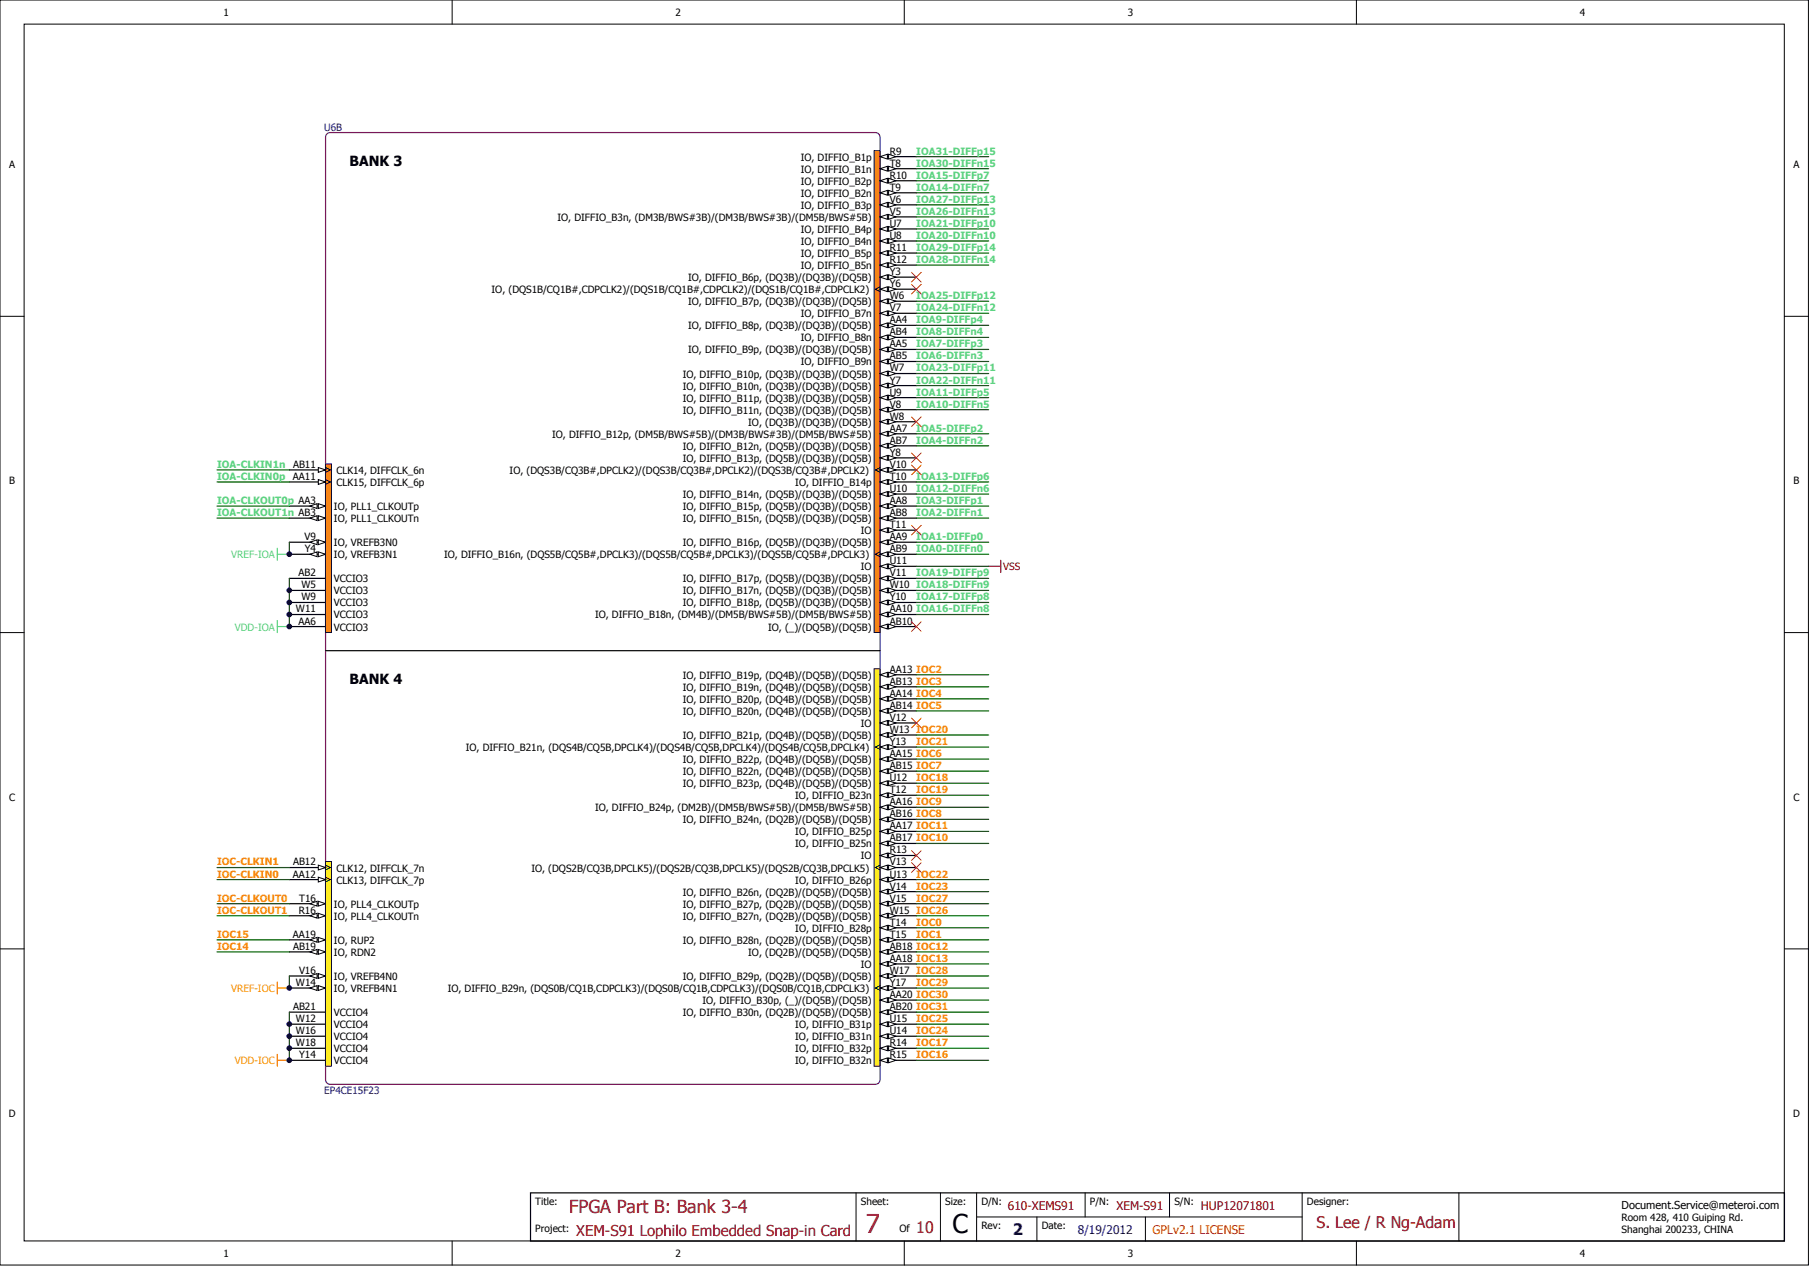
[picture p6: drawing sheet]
<svg xmlns="http://www.w3.org/2000/svg" width="635mm" height="445mm" viewBox="0 0 635 445" stroke-linecap="round" stroke-linejoin="round" font-family="sans-serif">
<defs><g id="words">
<text font-size="9.1" fill="#800000" x="303.4" y="432.3">7</text>
<text font-size="9.1" x="333.8" y="432.3">C</text>
<text font-size="6.3" fill="#800000" x="199.4" y="425.3">FPGA Part B: Bank 3-4</text>
<g font-size="5.6" fill="#800000">
<text x="461.4" y="430.5">S. Lee / R Ng-Adam</text>
<text x="321.1" y="432.2">10</text>
</g>
<text font-size="5.6" fill="#000080" x="354.9" y="433">2</text>
<text font-size="5.2" fill="#800000" x="202" y="433.1">XEM-S91 Lophilo Embedded Snap-in Card</text>
<g font-size="4.9">
<text x="122.5" y="58.1">BANK 3</text>
<text x="122.5" y="239.8">BANK 4</text>
</g>
<g font-size="4.2" fill="#800000">
<text x="353.2" y="424">610-XEMS91</text>
<text x="391.3" y="424">XEM-S91</text>
<text x="420.8" y="424">HUP12071801</text>
</g>
<text font-size="4.2" fill="#000080" x="377.7" y="432.5">8/19/2012</text>
<text font-size="4.2" fill="#f00" x="403.9" y="432.5">GPLv2.1 LICENSE</text>
<text font-size="3.8" x="568.3" y="423.7">Document.Service@meteroi.com</text>
<g font-size="3.5">
<text x="78.3" y="5.6">1</text>
<text x="236.7" y="5.6">2</text>
<text x="395.2" y="5.6">3</text>
<text x="553.6" y="5.6">4</text>
<text x="3.2" y="58.9">A</text>
<text x="280.6" y="56.3">IO, DIFFIO_B1p</text>
<text x="311.8" y="54.2">R9</text>
<text x="311.8" y="58.4">T8</text>
<text x="628.5" y="58.9">A</text>
<text x="280.6" y="60.5">IO, DIFFIO_B1n</text>
<text x="280.6" y="64.8">IO, DIFFIO_B2p</text>
<text x="311.8" y="62.6">R10</text>
<text x="280.6" y="69">IO, DIFFIO_B2n</text>
<text x="311.8" y="66.9">T9</text>
<text x="311.8" y="71.1">V6</text>
<text x="195.4" y="77.4">IO, DIFFIO_B3n, (DM3B/BWS#3B)/(DM3B/BWS#3B)/(DM5B/BWS#5B)</text>
<text x="280.6" y="73.2">IO, DIFFIO_B3p</text>
<text x="311.8" y="75.3">V5</text>
<text x="280.6" y="81.7">IO, DIFFIO_B4p</text>
<text x="311.8" y="79.5">U7</text>
<text x="311.8" y="83.8">U8</text>
<text x="280.6" y="85.9">IO, DIFFIO_B4n</text>
<text x="311.8" y="88">R11</text>
<text x="280.6" y="90.1">IO, DIFFIO_B5p</text>
<text x="280.6" y="94.3">IO, DIFFIO_B5n</text>
<text x="311.8" y="92.2">R12</text>
<text x="241.1" y="98.5">IO, DIFFIO_B6p, (DQ3B)/(DQ3B)/(DQ5B)</text>
<text x="311.8" y="96.4">Y3</text>
<text x="311.8" y="100.7">Y6</text>
<text x="172.3" y="102.8">IO, (DQS1B/CQ1B#,CDPCLK2)/(DQS1B/CQ1B#,CDPCLK2)/(DQS1B/CQ1B#,CDPCLK2)</text>
<text x="241.1" y="107">IO, DIFFIO_B7p, (DQ3B)/(DQ3B)/(DQ5B)</text>
<text x="311.8" y="104.9">W6</text>
<text x="280.6" y="111.2">IO, DIFFIO_B7n</text>
<text x="311.8" y="109.1">V7</text>
<text x="311.8" y="113.3">AA4</text>
<text x="241.1" y="115.4">IO, DIFFIO_B8p, (DQ3B)/(DQ3B)/(DQ5B)</text>
<text x="280.6" y="119.7">IO, DIFFIO_B8n</text>
<text x="311.8" y="117.6">AB4</text>
<text x="241.1" y="123.9">IO, DIFFIO_B9p, (DQ3B)/(DQ3B)/(DQ5B)</text>
<text x="311.8" y="121.8">AA5</text>
<text x="280.6" y="128.1">IO, DIFFIO_B9n</text>
<text x="311.8" y="126">AB5</text>
<text x="311.8" y="130.2">W7</text>
<text x="239.2" y="132.3">IO, DIFFIO_B10p, (DQ3B)/(DQ3B)/(DQ5B)</text>
<text x="239.2" y="136.6">IO, DIFFIO_B10n, (DQ3B)/(DQ3B)/(DQ5B)</text>
<text x="311.8" y="134.5">Y7</text>
<text x="239.2" y="140.8">IO, DIFFIO_B11p, (DQ3B)/(DQ3B)/(DQ5B)</text>
<text x="311.8" y="138.7">U9</text>
<text x="311.8" y="142.9">V8</text>
<text x="239.2" y="145">IO, DIFFIO_B11n, (DQ3B)/(DQ3B)/(DQ5B)</text>
<text x="262.2" y="149.2">IO, (DQ3B)/(DQ3B)/(DQ5B)</text>
<text x="311.8" y="147.1">W8</text>
<text x="193.5" y="153.5">IO, DIFFIO_B12p, (DM5B/BWS#5B)/(DM3B/BWS#3B)/(DM5B/BWS#5B)</text>
<text x="311.8" y="151.3">AA7</text>
<text x="311.8" y="155.6">AB7</text>
<text x="239.2" y="157.7">IO, DIFFIO_B12n, (DQ5B)/(DQ3B)/(DQ5B)</text>
<text x="239.2" y="161.9">IO, DIFFIO_B13p, (DQ5B)/(DQ3B)/(DQ5B)</text>
<text x="311.8" y="159.8">Y8</text>
<text x="102.7" y="164">AB11</text>
<text x="117.9" y="166.1">CLK14, DIFFCLK_6n</text>
<text x="178.6" y="166.1">IO, (DQS3B/CQ3B#,DPCLK2)/(DQS3B/CQ3B#,DPCLK2)/(DQS3B/CQ3B#,DPCLK2)</text>
<text x="311.8" y="164">V10</text>
<text x="3.2" y="169.8">B</text>
<text x="102.7" y="168.2">AA11</text>
<text x="117.9" y="170.4">CLK15, DIFFCLK_6p</text>
<text x="278.7" y="170.4">IO, DIFFIO_B14p</text>
<text x="311.8" y="168.2">T10</text>
<text x="311.8" y="172.5">U10</text>
<text x="628.5" y="169.8">B</text>
<text x="117" y="178.8">IO, PLL1_CLKOUTp</text>
<text x="239.2" y="174.6">IO, DIFFIO_B14n, (DQ5B)/(DQ3B)/(DQ5B)</text>
<text x="239.2" y="178.8">IO, DIFFIO_B15p, (DQ5B)/(DQ3B)/(DQ5B)</text>
<text x="311.8" y="176.7">AA8</text>
<text x="117" y="183">IO, PLL1_CLKOUTn</text>
<text x="239.2" y="183">IO, DIFFIO_B15n, (DQ5B)/(DQ3B)/(DQ5B)</text>
<text x="311.8" y="180.9">AB8</text>
<text x="311.8" y="185.1">T11</text>
<text x="106.7" y="189.4">V9</text>
<text x="117" y="191.5">IO, VREFB3N0</text>
<text x="239.2" y="191.5">IO, DIFFIO_B16p, (DQ5B)/(DQ3B)/(DQ5B)</text>
<text x="301.7" y="187.2">IO</text>
<text x="311.8" y="189.4">AA9</text>
<text x="106.8" y="193.6">Y4</text>
<text x="117" y="195.7">IO, VREFB3N1</text>
<text x="155.6" y="195.7">IO, DIFFIO_B16n, (DQS5B/CQ5B#,DPCLK3)/(DQS5B/CQ5B#,DPCLK3)/(DQS5B/CQ5B#,DPCLK3)</text>
<text x="311.8" y="193.6">AB9</text>
<text x="311.8" y="197.8">U11</text>
<text x="104.6" y="202">AB2</text>
<text x="301.7" y="199.9">IO</text>
<text x="311.8" y="202">V11</text>
<text x="105.6" y="206.3">W5</text>
<text x="117" y="204.1">VCCIO3</text>
<text x="117" y="208.4">VCCIO3</text>
<text x="239.2" y="204.1">IO, DIFFIO_B17p, (DQ5B)/(DQ3B)/(DQ5B)</text>
<text x="239.2" y="208.4">IO, DIFFIO_B17n, (DQ5B)/(DQ3B)/(DQ5B)</text>
<text x="311.8" y="206.3">W10 IOA18-DIFFn9</text>
<text x="103.7" y="214.7">W11</text>
<text x="105.6" y="210.5">W9</text>
<text x="117" y="212.6">VCCIO3</text>
<text x="239.2" y="212.6">IO, DIFFIO_B18p, (DQ5B)/(DQ3B)/(DQ5B)</text>
<text x="311.8" y="210.5">Y10</text>
<text x="311.8" y="214.7">AA10 IOA16-DIFFn8</text>
<text x="104.6" y="218.9">AA6</text>
<text x="117" y="216.8">VCCIO3</text>
<text x="117" y="221">VCCIO3</text>
<text x="208.5" y="216.8">IO, DIFFIO_B18n, (DM4B)/(DM5B/BWS#5B)/(DM5B/BWS#5B)</text>
<text x="269.1" y="221">IO, (_)/(DQ5B)/(DQ5B)</text>
<text x="311.8" y="218.9">AB10</text>
<text x="239.2" y="237.9">IO, DIFFIO_B19p, (DQ4B)/(DQ5B)/(DQ5B)</text>
<text x="311.8" y="235.8">AA13 IOC2</text>
<text x="239.2" y="242.2">IO, DIFFIO_B19n, (DQ4B)/(DQ5B)/(DQ5B)</text>
<text x="311.8" y="240">AB13 IOC3</text>
<text x="311.8" y="244.3">AA14 IOC4</text>
<text x="239.2" y="246.4">IO, DIFFIO_B20p, (DQ4B)/(DQ5B)/(DQ5B)</text>
<text x="239.2" y="250.6">IO, DIFFIO_B20n, (DQ4B)/(DQ5B)/(DQ5B)</text>
<text x="311.8" y="248.5">AB14 IOC5</text>
<text x="301.7" y="254.8">IO</text>
<text x="311.8" y="252.7">V12</text>
<text x="311.8" y="256.9">W13 IOC20</text>
<text x="163.2" y="263.3">IO, DIFFIO_B21n, (DQS4B/CQ5B,DPCLK4)/(DQS4B/CQ5B,DPCLK4)/(DQS4B/CQ5B,DPCLK4)</text>
<text x="239.2" y="259.1">IO, DIFFIO_B21p, (DQ4B)/(DQ5B)/(DQ5B)</text>
<text x="311.8" y="261.2">Y13</text>
<text x="239.2" y="267.5">IO, DIFFIO_B22p, (DQ4B)/(DQ5B)/(DQ5B)</text>
<text x="311.8" y="265.4">AA15 IOC6</text>
<text x="311.8" y="269.6">AB15 IOC7</text>
<text x="239.2" y="271.7">IO, DIFFIO_B22n, (DQ4B)/(DQ5B)/(DQ5B)</text>
<text x="239.2" y="275.9">IO, DIFFIO_B23p, (DQ4B)/(DQ5B)/(DQ5B)</text>
<text x="311.8" y="273.8">U12</text>
<text x="3.2" y="280.7">C</text>
<text x="278.7" y="280.2">IO, DIFFIO_B23n</text>
<text x="311.8" y="278.1">T12</text>
<text x="628.5" y="280.7">C</text>
<text x="208.5" y="284.4">IO, DIFFIO_B24p, (DM2B)/(DM5B/BWS#5B)/(DM5B/BWS#5B)</text>
<text x="311.8" y="282.3">AA16 IOC9</text>
<text x="311.8" y="286.5">AB16 IOC8</text>
<text x="239.2" y="288.6">IO, DIFFIO_B24n, (DQ2B)/(DQ5B)/(DQ5B)</text>
<text x="278.7" y="292.8">IO, DIFFIO_B25p</text>
<text x="311.8" y="290.7">AA17 IOC11</text>
<text x="278.7" y="297.1">IO, DIFFIO_B25n</text>
<text x="311.8" y="295">AB17 IOC10</text>
<text x="311.8" y="299.2">R13</text>
<text x="102.7" y="303.4">AB12</text>
<text x="117.9" y="305.5">CLK12, DIFFCLK_7n</text>
<text x="186.2" y="305.5">IO, (DQS2B/CQ3B,DPCLK5)/(DQS2B/CQ3B,DPCLK5)/(DQS2B/CQ3B,DPCLK5)</text>
<text x="301.7" y="301.3">IO</text>
<text x="311.8" y="303.4">V13</text>
<text x="102.7" y="307.6">AA12</text>
<text x="117.9" y="309.7">CLK13, DIFFCLK_7p</text>
<text x="278.7" y="309.7">IO, DIFFIO_B26p</text>
<text x="311.8" y="307.6">U13</text>
<text x="311.8" y="311.9">V14</text>
<text x="104.9" y="316.1">T16</text>
<text x="239.2" y="314">IO, DIFFIO_B26n, (DQ2B)/(DQ5B)/(DQ5B)</text>
<text x="311.8" y="316.1">V15</text>
<text x="104.7" y="320.3">R16</text>
<text x="117" y="318.2">IO, PLL4_CLKOUTp</text>
<text x="117" y="322.4">IO, PLL4_CLKOUTn</text>
<text x="239.2" y="318.2">IO, DIFFIO_B27p, (DQ2B)/(DQ5B)/(DQ5B)</text>
<text x="239.2" y="322.4">IO, DIFFIO_B27n, (DQ2B)/(DQ5B)/(DQ5B)</text>
<text x="311.8" y="320.3">W15 IOC26</text>
<text x="102.7" y="328.7">AA19</text>
<text x="278.7" y="326.6">IO, DIFFIO_B28p</text>
<text x="311.8" y="324.5">T14</text>
<text x="311.8" y="328.7">T15</text>
<text x="102.7" y="333">AB19</text>
<text x="117" y="330.9">IO, RUP2</text>
<text x="117" y="335.1">IO, RDN2</text>
<text x="239.2" y="330.9">IO, DIFFIO_B28n, (DQ2B)/(DQ5B)/(DQ5B)</text>
<text x="262.2" y="335.1">IO, (DQ2B)/(DQ5B)/(DQ5B)</text>
<text x="311.8" y="333">AB18 IOC12</text>
<text x="104.8" y="341.4">V16</text>
<text x="301.7" y="339.3">IO</text>
<text x="311.8" y="337.2">AA18 IOC13</text>
<text x="311.8" y="341.4">W17 IOC28</text>
<text x="103.7" y="345.6">W14</text>
<text x="117" y="347.8">IO, VREFB4N1</text>
<text x="117" y="343.5">IO, VREFB4N0</text>
<text x="156.9" y="347.8">IO, DIFFIO_B29n, (DQS0B/CQ1B,CDPCLK3)/(DQS0B/CQ1B,CDPCLK3)/(DQS0B/CQ1B,CDPCLK3)</text>
<text x="239.2" y="343.5">IO, DIFFIO_B29p, (DQ2B)/(DQ5B)/(DQ5B)</text>
<text x="311.8" y="345.6">Y17</text>
<text x="246.2" y="352">IO, DIFFIO_B30p, (_)/(DQ5B)/(DQ5B)</text>
<text x="311.8" y="349.9">AA20 IOC30</text>
<text x="102.7" y="354.1">AB21</text>
<text x="103.7" y="358.3">W12</text>
<text x="117" y="356.2">VCCIO4</text>
<text x="239.2" y="356.2">IO, DIFFIO_B30n, (DQ2B)/(DQ5B)/(DQ5B)</text>
<text x="311.8" y="354.1">AB20 IOC31</text>
<text x="311.8" y="358.3">U15</text>
<text x="103.7" y="362.5">W16</text>
<text x="117" y="360.4">VCCIO4</text>
<text x="117" y="364.6">VCCIO4</text>
<text x="278.7" y="360.4">IO, DIFFIO_B31p</text>
<text x="278.7" y="364.6">IO, DIFFIO_B31n</text>
<text x="311.8" y="362.5">U14</text>
<text x="103.7" y="366.8">W18</text>
<text x="104.9" y="371">Y14</text>
<text x="117" y="368.9">VCCIO4</text>
<text x="278.7" y="368.9">IO, DIFFIO_B32p</text>
<text x="311.8" y="366.8">R14</text>
<text x="311.8" y="371">R15</text>
<text x="117" y="373.1">VCCIO4</text>
<text x="278.7" y="373.1">IO, DIFFIO_B32n</text>
<text x="3" y="391.6">D</text>
<text x="628.4" y="391.6">D</text>
<text x="187.6" y="422.5">Title:</text>
<text x="301.7" y="422.5">Sheet:</text>
<text x="331.3" y="422.5">Size:</text>
<text x="343.9" y="422.5">D/N:</text>
<text x="382" y="422.5">P/N:</text>
<text x="411.5" y="422.5">S/N:</text>
<text x="458" y="422.5">Designer:</text>
<text x="187.6" y="431.8">Project:</text>
<text x="315.2" y="431.8">Of</text>
<text x="343.9" y="431">Rev:</text>
<text x="365.1" y="431">Date:</text>
<text x="568.3" y="428">Room 428, 410 Guiping Rd.</text>
<text x="568.3" y="432.2">Shanghai 200233, CHINA</text>
<text x="78.3" y="440.7">1</text>
<text x="236.7" y="440.7">2</text>
<text x="395.2" y="440.7">3</text>
<text x="553.6" y="440.7">4</text>
</g>
<g font-size="3.5" fill="#000080">
<text x="113.7" y="45.8">U6B</text>
<text x="113.7" y="383.7">EP4CE15F23</text>
</g>
<g font-size="3.5" fill="#5cd481">
<text x="321.1" y="54.2">IOA31-DIFFp15</text>
<text x="321.1" y="58.4">IOA30-DIFFn15</text>
<text x="321.1" y="62.6">IOA15-DIFFp7</text>
<text x="321.1" y="71.1">IOA27-DIFFp13</text>
<text x="321.1" y="66.9">IOA14-DIFFn7</text>
<text x="321.1" y="75.3">IOA26-DIFFn13</text>
<text x="321.1" y="79.5">IOA21-DIFFp10</text>
<text x="321.1" y="83.8">IOA20-DIFFn10</text>
<text x="321.1" y="88">IOA29-DIFFp14</text>
<text x="321.1" y="92.2">IOA28-DIFFn14</text>
<text x="321.1" y="104.9">IOA25-DIFFp12</text>
<text x="321.1" y="113.3">IOA9-DIFFp4</text>
<text x="321.1" y="109.1">IOA24-DIFFn12</text>
<text x="321.1" y="117.6">IOA8-DIFFn4</text>
<text x="321.1" y="121.8">IOA7-DIFFp3</text>
<text x="321.1" y="126">IOA6-DIFFn3</text>
<text x="321.1" y="130.2">IOA23-DIFFp11</text>
<text x="321.1" y="134.5">IOA22-DIFFn11</text>
<text x="321.1" y="138.7">IOA11-DIFFp5</text>
<text x="321.1" y="142.9">IOA10-DIFFn5</text>
<text x="321.1" y="151.3">IOA5-DIFFp2</text>
<text x="321.1" y="155.6">IOA4-DIFFn2</text>
<text x="76.1" y="164">IOA-CLKIN1n</text>
<text x="76.1" y="168.2">IOA-CLKIN0p</text>
<text x="321.1" y="168.2">IOA13-DIFFp6</text>
<text x="321.1" y="172.5">IOA12-DIFFn6</text>
<text x="76.1" y="176.7">IOA-CLKOUT0p AA3</text>
<text x="321.1" y="176.7">IOA3-DIFFp1</text>
<text x="76.1" y="180.9">IOA-CLKOUT1n AB3</text>
<text x="321.1" y="180.9">IOA2-DIFFn1</text>
<text x="321.1" y="189.4">IOA1-DIFFp0</text>
<text x="81" y="195.7">VREF-IOA</text>
<text x="321.1" y="193.6">IOA0-DIFFn0</text>
<text x="321.1" y="202">IOA19-DIFFp9</text>
<text x="321.1" y="210.5">IOA17-DIFFp8</text>
<text x="82.3" y="221">VDD-IOA</text>
</g>
<text font-size="3.5" fill="#800000" x="351.5" y="199.9">VSS</text>
<g font-size="3.5" fill="#ff9c00">
<text x="321.1" y="261.2">IOC21</text>
<text x="321.1" y="273.8">IOC18</text>
<text x="321.1" y="278.1">IOC19</text>
<text x="76.1" y="303.4">IOC-CLKIN1</text>
<text x="76.1" y="307.6">IOC-CLKIN0</text>
<text x="321.1" y="311.9">IOC23</text>
<text x="321.1" y="307.6">IOC22</text>
<text x="76.1" y="316.1">IOC-CLKOUT0</text>
<text x="321.1" y="316.1">IOC27</text>
<text x="76.1" y="320.3">IOC-CLKOUT1</text>
<text x="76.1" y="328.7">IOC15</text>
<text x="321.1" y="328.7">IOC1</text>
<text x="321.1" y="324.5">IOC0</text>
<text x="76.1" y="333">IOC14</text>
<text x="81" y="347.8">VREF-IOC</text>
<text x="321.1" y="345.6">IOC29</text>
<text x="321.1" y="358.3">IOC25</text>
<text x="321.1" y="362.5">IOC24</text>
<text x="321.1" y="366.8">IOC17</text>
<text x="321.1" y="371">IOC16</text>
<text x="82.3" y="373.1">VDD-IOC</text>
</g>
</g></defs>
<g fill="#fff" stroke="#000" stroke-width=".35">
<path d="M0 0h633.7v443.5h-633.7z"/>
<path d="M8.5 8.5h616.8v426.5h-616.8z"/>
</g>
<g fill="none" stroke="#000" stroke-width=".35">
<path d="M158.4 0v8.5M316.9 0v8.5M475.3 0v8.5M0 110.9h8.5M625.3 110.9h8.5M0 221.8h8.5M625.3 221.8h8.5M0 332.6h8.5M625.3 332.6h8.5M300 418.2v16.9M329.6 418.2v16.9M342.2 418.2v16.9"/>
<path d="M380.3 418.2v8.4M409.8 418.2v8.4M456.3 418.2v16.9M511.3 418.2v16.9M158.4 435.1v8.4M316.9 435.1v8.4M342.2 426.6h114.1M363.4 426.6v8.5M401.4 426.6v8.5M475.3 435.1v8.4"/>
</g>
<path d="M185.9 418.2h439.4v16.9h-439.4z" fill="none" stroke="#000" stroke-width=".42"/>
<path d="M114.5 47l1.2-.5h191.1l.8 .2 .6 .6 .2 .8v330.3l-.2 .9-.6 .6-.8 .2h-191.1l-.8-.2-.6-.6-.2-.9v-330.3z" fill="#fff" stroke="#7d0089" stroke-width=".42"/>
<path d="M306.3 52.8h2.1v168.9h-2.1z" fill="#fd8300" stroke="#000080" stroke-width=".35"/>
<path d="M308.4 54.9h12.7" fill="none" stroke="#000" stroke-width=".42"/>
<g fill="#fff" stroke="#000" stroke-width=".35">
<path d="M308.4 54.9l2.6-.8v1.7z"/>
<path d="M311.4 54.1l2.5 .8-2.5 .9z"/>
</g>
<path d="M308.4 59.1h12.7" fill="none" stroke="#000" stroke-width=".42"/>
<g fill="#fff" stroke="#000" stroke-width=".35">
<path d="M308.4 59.1l2.6-.8v1.7z"/>
<path d="M311.4 58.3l2.5 .8-2.5 .9z"/>
</g>
<path d="M308.4 63.4h12.7" fill="none" stroke="#000" stroke-width=".42"/>
<g fill="#fff" stroke="#000" stroke-width=".35">
<path d="M308.4 63.4l2.6-.9v1.7z"/>
<path d="M311.4 62.5l2.5 .9-2.5 .8z"/>
</g>
<path d="M308.4 67.6h12.7" fill="none" stroke="#000" stroke-width=".42"/>
<g fill="#fff" stroke="#000" stroke-width=".35">
<path d="M308.4 67.6l2.6-.9v1.7z"/>
<path d="M311.4 66.7l2.5 .9-2.5 .8z"/>
</g>
<path d="M308.4 71.8h12.7" fill="none" stroke="#000" stroke-width=".42"/>
<g fill="#fff" stroke="#000" stroke-width=".35">
<path d="M308.4 71.8l2.6-.8v1.7z"/>
<path d="M311.4 71l2.5 .8-2.5 .9z"/>
</g>
<path d="M308.4 76h12.7" fill="none" stroke="#000" stroke-width=".42"/>
<g fill="#fff" stroke="#000" stroke-width=".35">
<path d="M308.4 76l2.6-.8v1.7z"/>
<path d="M311.4 75.2l2.5 .8-2.5 .9z"/>
</g>
<path d="M308.4 80.3h12.7" fill="none" stroke="#000" stroke-width=".42"/>
<g fill="#fff" stroke="#000" stroke-width=".35">
<path d="M308.4 80.3l2.6-.9v1.7z"/>
<path d="M311.4 79.4l2.5 .9-2.5 .8z"/>
</g>
<path d="M308.4 84.5h12.7" fill="none" stroke="#000" stroke-width=".42"/>
<g fill="#fff" stroke="#000" stroke-width=".35">
<path d="M308.4 84.5l2.6-.9v1.7z"/>
<path d="M311.4 83.6l2.5 .9-2.5 .8z"/>
</g>
<path d="M101.4 194.3h12.7" fill="none" stroke="#000" stroke-width=".42"/>
<g fill="#fff" stroke="#000" stroke-width=".35">
<path d="M111.5 193.5l2.6 .8-2.6 .8z"/>
<path d="M108.6 194.3l2.5-.8v1.6z"/>
</g>
<path d="M308.4 88.7h12.7" fill="none" stroke="#000" stroke-width=".42"/>
<g fill="#fff" stroke="#000" stroke-width=".35">
<path d="M308.4 88.7l2.6-.8v1.7z"/>
<path d="M311.4 87.9l2.5 .8-2.5 .9z"/>
</g>
<path d="M308.4 92.9h12.7" fill="none" stroke="#000" stroke-width=".42"/>
<g fill="#fff" stroke="#000" stroke-width=".35">
<path d="M308.4 92.9l2.6-.8v1.7z"/>
<path d="M311.4 92.1l2.5 .8-2.5 .9z"/>
</g>
<path d="M308.4 97.2h12.7" fill="none" stroke="#000" stroke-width=".42"/>
<g fill="#fff" stroke="#000" stroke-width=".35">
<path d="M308.4 97.2l2.6-.9v1.7z"/>
<path d="M311.4 96.3l2.5 .9-2.5 .8z"/>
</g>
<path d="M308.4 101.4h12.7" fill="none" stroke="#000" stroke-width=".42"/>
<path d="M308.4 100.5l-1.6 .9 1.6 .8" fill="none" stroke="#000" stroke-width=".35"/>
<g fill="#fff" stroke="#000" stroke-width=".35">
<path d="M308.4 101.4l2.6-.9v1.7z"/>
<path d="M311.4 100.5l2.5 .9-2.5 .8z"/>
</g>
<path d="M101.4 177.4h12.7" fill="none" stroke="#000" stroke-width=".42"/>
<g fill="#fff" stroke="#000" stroke-width=".35">
<path d="M111.5 176.6l2.6 .8-2.6 .9z"/>
<path d="M108.6 177.4l2.5-.8v1.7z"/>
</g>
<path d="M101.4 181.6h12.7" fill="none" stroke="#000" stroke-width=".42"/>
<g fill="#fff" stroke="#000" stroke-width=".35">
<path d="M111.5 180.8l2.6 .8-2.6 .9z"/>
<path d="M108.6 181.6l2.5-.8v1.7z"/>
</g>
<path d="M308.4 105.6h12.7" fill="none" stroke="#000" stroke-width=".42"/>
<g fill="#fff" stroke="#000" stroke-width=".35">
<path d="M308.4 105.6l2.6-.8v1.6z"/>
<path d="M311.4 104.8l2.5 .8-2.5 .8z"/>
</g>
<path d="M308.4 109.8h12.7" fill="none" stroke="#000" stroke-width=".42"/>
<g fill="#fff" stroke="#000" stroke-width=".35">
<path d="M308.4 109.8l2.6-.8v1.7z"/>
<path d="M311.4 109l2.5 .8-2.5 .9z"/>
</g>
<path d="M308.4 114.1h12.7" fill="none" stroke="#000" stroke-width=".42"/>
<g fill="#fff" stroke="#000" stroke-width=".35">
<path d="M308.4 114.1l2.6-.9v1.7z"/>
<path d="M311.4 113.2l2.5 .9-2.5 .8z"/>
</g>
<path d="M308.4 118.3h12.7" fill="none" stroke="#000" stroke-width=".42"/>
<g fill="#fff" stroke="#000" stroke-width=".35">
<path d="M308.4 118.3l2.6-.9v1.7z"/>
<path d="M311.4 117.4l2.5 .9-2.5 .8z"/>
</g>
<path d="M308.4 122.5h12.7" fill="none" stroke="#000" stroke-width=".42"/>
<g fill="#fff" stroke="#000" stroke-width=".35">
<path d="M308.4 122.5l2.6-.8v1.6z"/>
<path d="M311.4 121.7l2.5 .8-2.5 .8z"/>
</g>
<path d="M308.4 126.7h12.7" fill="none" stroke="#000" stroke-width=".42"/>
<g fill="#fff" stroke="#000" stroke-width=".35">
<path d="M308.4 126.7l2.6-.8v1.7z"/>
<path d="M311.4 125.9l2.5 .8-2.5 .9z"/>
</g>
<path d="M308.4 130.9h12.7" fill="none" stroke="#000" stroke-width=".42"/>
<g fill="#fff" stroke="#000" stroke-width=".35">
<path d="M308.4 130.9l2.6-.8v1.7z"/>
<path d="M311.4 130.1l2.5 .8-2.5 .9z"/>
</g>
<path d="M308.4 135.2h12.7" fill="none" stroke="#000" stroke-width=".42"/>
<g fill="#fff" stroke="#000" stroke-width=".35">
<path d="M308.4 135.2l2.6-.9v1.7z"/>
<path d="M311.4 134.3l2.5 .9-2.5 .8z"/>
</g>
<path d="M308.4 139.4h12.7" fill="none" stroke="#000" stroke-width=".42"/>
<g fill="#fff" stroke="#000" stroke-width=".35">
<path d="M308.4 139.4l2.6-.9v1.7z"/>
<path d="M311.4 138.5l2.5 .9-2.5 .8z"/>
</g>
<path d="M308.4 143.6h12.7" fill="none" stroke="#000" stroke-width=".42"/>
<g fill="#fff" stroke="#000" stroke-width=".35">
<path d="M308.4 143.6l2.6-.8v1.7z"/>
<path d="M311.4 142.8l2.5 .8-2.5 .9z"/>
</g>
<path d="M308.4 147.8h12.7" fill="none" stroke="#000" stroke-width=".42"/>
<g fill="#fff" stroke="#000" stroke-width=".35">
<path d="M308.4 147.8l2.6-.8v1.7z"/>
<path d="M311.4 147l2.5 .8-2.5 .9z"/>
</g>
<path d="M308.4 152.1h12.7" fill="none" stroke="#000" stroke-width=".42"/>
<g fill="#fff" stroke="#000" stroke-width=".35">
<path d="M308.4 152.1l2.6-.9v1.7z"/>
<path d="M311.4 151.2l2.5 .9-2.5 .8z"/>
</g>
<path d="M308.4 156.3h12.7" fill="none" stroke="#000" stroke-width=".42"/>
<g fill="#fff" stroke="#000" stroke-width=".35">
<path d="M308.4 156.3l2.6-.9v1.7z"/>
<path d="M311.4 155.4l2.5 .9-2.5 .8z"/>
</g>
<path d="M308.4 160.5h12.7" fill="none" stroke="#000" stroke-width=".42"/>
<g fill="#fff" stroke="#000" stroke-width=".35">
<path d="M308.4 160.5l2.6-.8v1.7z"/>
<path d="M311.4 159.7l2.5 .8-2.5 .9z"/>
</g>
<path d="M101.4 190.1h12.7" fill="none" stroke="#000" stroke-width=".42"/>
<g fill="#fff" stroke="#000" stroke-width=".35">
<path d="M111.5 189.2l2.6 .9-2.6 .8z"/>
<path d="M108.6 190.1l2.5-.9v1.7z"/>
</g>
<path d="M308.4 164.7h12.7" fill="none" stroke="#000" stroke-width=".42"/>
<path d="M308.4 163.9l-1.6 .8 1.6 .9" fill="none" stroke="#000" stroke-width=".35"/>
<g fill="#fff" stroke="#000" stroke-width=".35">
<path d="M308.4 164.7l2.6-.8v1.7z"/>
<path d="M311.4 163.9l2.5 .8-2.5 .9z"/>
</g>
<path d="M308.4 169h12.7" fill="none" stroke="#000" stroke-width=".42"/>
<g fill="#fff" stroke="#000" stroke-width=".35">
<path d="M308.4 169l2.6-.9v1.7z"/>
<path d="M311.4 168.1l2.5 .9-2.5 .8z"/>
</g>
<path d="M308.4 173.2h12.7" fill="none" stroke="#000" stroke-width=".42"/>
<g fill="#fff" stroke="#000" stroke-width=".35">
<path d="M308.4 173.2l2.6-.9v1.7z"/>
<path d="M311.4 172.3l2.5 .9-2.5 .8z"/>
</g>
<path d="M308.4 177.4h12.7" fill="none" stroke="#000" stroke-width=".42"/>
<g fill="#fff" stroke="#000" stroke-width=".35">
<path d="M308.4 177.4l2.6-.8v1.7z"/>
<path d="M311.4 176.6l2.5 .8-2.5 .9z"/>
</g>
<path d="M308.4 181.6h12.7" fill="none" stroke="#000" stroke-width=".42"/>
<g fill="#fff" stroke="#000" stroke-width=".35">
<path d="M308.4 181.6l2.6-.8v1.7z"/>
<path d="M311.4 180.8l2.5 .8-2.5 .9z"/>
</g>
<path d="M308.4 185.9h12.7" fill="none" stroke="#000" stroke-width=".42"/>
<g fill="#fff" stroke="#000" stroke-width=".35">
<path d="M308.4 185.9l2.6-.9v1.7z"/>
<path d="M311.4 185l2.5 .9-2.5 .8z"/>
</g>
<path d="M308.4 190.1h12.7" fill="none" stroke="#000" stroke-width=".42"/>
<g fill="#fff" stroke="#000" stroke-width=".35">
<path d="M308.4 190.1l2.6-.9v1.7z"/>
<path d="M311.4 189.2l2.5 .9-2.5 .8z"/>
</g>
<path d="M308.4 194.3h12.7" fill="none" stroke="#000" stroke-width=".42"/>
<path d="M308.4 193.5l-1.6 .8 1.6 .8" fill="none" stroke="#000" stroke-width=".35"/>
<g fill="#fff" stroke="#000" stroke-width=".35">
<path d="M308.4 194.3l2.6-.8v1.6z"/>
<path d="M311.4 193.5l2.5 .8-2.5 .8z"/>
</g>
<path d="M308.4 198.5h12.7" fill="none" stroke="#000" stroke-width=".42"/>
<g fill="#fff" stroke="#000" stroke-width=".35">
<path d="M308.4 198.5l2.6-.8v1.7z"/>
<path d="M311.4 197.7l2.5 .8-2.5 .9z"/>
</g>
<path d="M308.4 202.8h12.7" fill="none" stroke="#000" stroke-width=".42"/>
<g fill="#fff" stroke="#000" stroke-width=".35">
<path d="M308.4 202.8l2.6-.9v1.7z"/>
<path d="M311.4 201.9l2.5 .9-2.5 .8z"/>
</g>
<path d="M308.4 207h12.7" fill="none" stroke="#000" stroke-width=".42"/>
<g fill="#fff" stroke="#000" stroke-width=".35">
<path d="M308.4 207l2.6-.9v1.7z"/>
<path d="M311.4 206.1l2.5 .9-2.5 .8z"/>
</g>
<path d="M308.4 211.2h12.7" fill="none" stroke="#000" stroke-width=".42"/>
<g fill="#fff" stroke="#000" stroke-width=".35">
<path d="M308.4 211.2l2.6-.8v1.6z"/>
<path d="M311.4 210.4l2.5 .8-2.5 .8z"/>
</g>
<path d="M308.4 215.4h12.7" fill="none" stroke="#000" stroke-width=".42"/>
<g fill="#fff" stroke="#000" stroke-width=".35">
<path d="M308.4 215.4l2.6-.8v1.7z"/>
<path d="M311.4 214.6l2.5 .8-2.5 .9z"/>
</g>
<path d="M308.4 219.6h12.7" fill="none" stroke="#000" stroke-width=".42"/>
<g fill="#fff" stroke="#000" stroke-width=".35">
<path d="M308.4 219.6l2.6-.8v1.7z"/>
<path d="M311.4 218.8l2.5 .8-2.5 .9z"/>
</g>
<path d="M306.3 234.4h2.1v139.4h-2.1z" fill="#fe0" stroke="#000080" stroke-width=".35"/>
<path d="M308.4 236.5h12.7" fill="none" stroke="#000" stroke-width=".42"/>
<g fill="#fff" stroke="#000" stroke-width=".35">
<path d="M308.4 236.5l2.6-.8v1.7z"/>
<path d="M311.4 235.7l2.5 .8-2.5 .9z"/>
</g>
<path d="M308.4 240.8h12.7" fill="none" stroke="#000" stroke-width=".42"/>
<g fill="#fff" stroke="#000" stroke-width=".35">
<path d="M308.4 240.8l2.6-.9v1.7z"/>
<path d="M311.4 239.9l2.5 .9-2.5 .8z"/>
</g>
<path d="M308.4 245h12.7" fill="none" stroke="#000" stroke-width=".42"/>
<g fill="#fff" stroke="#000" stroke-width=".35">
<path d="M308.4 245l2.6-.9v1.7z"/>
<path d="M311.4 244.1l2.5 .9-2.5 .8z"/>
</g>
<path d="M308.4 249.2h12.7" fill="none" stroke="#000" stroke-width=".42"/>
<g fill="#fff" stroke="#000" stroke-width=".35">
<path d="M308.4 249.2l2.6-.8v1.7z"/>
<path d="M311.4 248.4l2.5 .8-2.5 .9z"/>
</g>
<path d="M308.4 253.4h12.7" fill="none" stroke="#000" stroke-width=".42"/>
<g fill="#fff" stroke="#000" stroke-width=".35">
<path d="M308.4 253.4l2.6-.8v1.7z"/>
<path d="M311.4 252.6l2.5 .8-2.5 .9z"/>
</g>
<path d="M308.4 257.7h12.7" fill="none" stroke="#000" stroke-width=".42"/>
<g fill="#fff" stroke="#000" stroke-width=".35">
<path d="M308.4 257.7l2.6-.9v1.7z"/>
<path d="M311.4 256.8l2.5 .9-2.5 .8z"/>
</g>
<path d="M308.4 261.9h12.7" fill="none" stroke="#000" stroke-width=".42"/>
<path d="M308.4 261l-1.6 .9 1.6 .8" fill="none" stroke="#000" stroke-width=".35"/>
<g fill="#fff" stroke="#000" stroke-width=".35">
<path d="M308.4 261.9l2.6-.9v1.7z"/>
<path d="M311.4 261l2.5 .9-2.5 .8z"/>
</g>
<path d="M308.4 266.1h12.7" fill="none" stroke="#000" stroke-width=".42"/>
<g fill="#fff" stroke="#000" stroke-width=".35">
<path d="M308.4 266.1l2.6-.8v1.7z"/>
<path d="M311.4 265.3l2.5 .8-2.5 .9z"/>
</g>
<path d="M308.4 270.3h12.7" fill="none" stroke="#000" stroke-width=".42"/>
<g fill="#fff" stroke="#000" stroke-width=".35">
<path d="M308.4 270.3l2.6-.8v1.7z"/>
<path d="M311.4 269.5l2.5 .8-2.5 .9z"/>
</g>
<path d="M308.4 274.6h12.7" fill="none" stroke="#000" stroke-width=".42"/>
<g fill="#fff" stroke="#000" stroke-width=".35">
<path d="M308.4 274.6l2.6-.9v1.7z"/>
<path d="M311.4 273.7l2.5 .9-2.5 .8z"/>
</g>
<path d="M308.4 278.8h12.7" fill="none" stroke="#000" stroke-width=".42"/>
<g fill="#fff" stroke="#000" stroke-width=".35">
<path d="M308.4 278.8l2.6-.9v1.7z"/>
<path d="M311.4 277.9l2.5 .9-2.5 .8z"/>
</g>
<path d="M308.4 283h12.7" fill="none" stroke="#000" stroke-width=".42"/>
<g fill="#fff" stroke="#000" stroke-width=".35">
<path d="M308.4 283l2.6-.8v1.6z"/>
<path d="M311.4 282.2l2.5 .8-2.5 .8z"/>
</g>
<path d="M308.4 287.2h12.7" fill="none" stroke="#000" stroke-width=".42"/>
<g fill="#fff" stroke="#000" stroke-width=".35">
<path d="M308.4 287.2l2.6-.8v1.7z"/>
<path d="M311.4 286.4l2.5 .8-2.5 .9z"/>
</g>
<path d="M308.4 291.5h12.7" fill="none" stroke="#000" stroke-width=".42"/>
<g fill="#fff" stroke="#000" stroke-width=".35">
<path d="M308.4 291.5l2.6-.9v1.7z"/>
<path d="M311.4 290.6l2.5 .9-2.5 .8z"/>
</g>
<path d="M308.4 295.7h12.7" fill="none" stroke="#000" stroke-width=".42"/>
<g fill="#fff" stroke="#000" stroke-width=".35">
<path d="M308.4 295.7l2.6-.9v1.7z"/>
<path d="M311.4 294.8l2.5 .9-2.5 .8z"/>
</g>
<path d="M308.4 299.9h12.7" fill="none" stroke="#000" stroke-width=".42"/>
<g fill="#fff" stroke="#000" stroke-width=".35">
<path d="M308.4 299.9l2.6-.8v1.6z"/>
<path d="M311.4 299.1l2.5 .8-2.5 .8z"/>
</g>
<path d="M308.4 304.1h12.7" fill="none" stroke="#000" stroke-width=".42"/>
<path d="M308.4 303.3l-1.6 .8 1.6 .9" fill="none" stroke="#000" stroke-width=".35"/>
<g fill="#fff" stroke="#000" stroke-width=".35">
<path d="M308.4 304.1l2.6-.8v1.7z"/>
<path d="M311.4 303.3l2.5 .8-2.5 .9z"/>
</g>
<path d="M101.4 346.4h12.7" fill="none" stroke="#000" stroke-width=".42"/>
<g fill="#fff" stroke="#000" stroke-width=".35">
<path d="M111.5 345.5l2.6 .9-2.6 .8z"/>
<path d="M108.6 346.4l2.5-.9v1.7z"/>
</g>
<path d="M308.4 308.3h12.7" fill="none" stroke="#000" stroke-width=".42"/>
<g fill="#fff" stroke="#000" stroke-width=".35">
<path d="M308.4 308.3l2.6-.8v1.7z"/>
<path d="M311.4 307.5l2.5 .8-2.5 .9z"/>
</g>
<path d="M308.4 312.6h12.7" fill="none" stroke="#000" stroke-width=".42"/>
<g fill="#fff" stroke="#000" stroke-width=".35">
<path d="M308.4 312.6l2.6-.9v1.7z"/>
<path d="M311.4 311.7l2.5 .9-2.5 .8z"/>
</g>
<path d="M308.4 316.8h12.7" fill="none" stroke="#000" stroke-width=".42"/>
<g fill="#fff" stroke="#000" stroke-width=".35">
<path d="M308.4 316.8l2.6-.9v1.7z"/>
<path d="M311.4 315.9l2.5 .9-2.5 .8z"/>
</g>
<path d="M308.4 321h12.7" fill="none" stroke="#000" stroke-width=".42"/>
<g fill="#fff" stroke="#000" stroke-width=".35">
<path d="M308.4 321l2.6-.8v1.7z"/>
<path d="M311.4 320.2l2.5 .8-2.5 .9z"/>
</g>
<path d="M308.4 325.2h12.7" fill="none" stroke="#000" stroke-width=".42"/>
<g fill="#fff" stroke="#000" stroke-width=".35">
<path d="M308.4 325.2l2.6-.8v1.7z"/>
<path d="M311.4 324.4l2.5 .8-2.5 .9z"/>
</g>
<path d="M308.4 329.5h12.7" fill="none" stroke="#000" stroke-width=".42"/>
<g fill="#fff" stroke="#000" stroke-width=".35">
<path d="M308.4 329.5l2.6-.9v1.7z"/>
<path d="M311.4 328.6l2.5 .9-2.5 .8z"/>
</g>
<path d="M308.4 333.7h12.7" fill="none" stroke="#000" stroke-width=".42"/>
<g fill="#fff" stroke="#000" stroke-width=".35">
<path d="M308.4 333.7l2.6-.9v1.7z"/>
<path d="M311.4 332.8l2.5 .9-2.5 .8z"/>
</g>
<path d="M308.4 337.9h12.7" fill="none" stroke="#000" stroke-width=".42"/>
<g fill="#fff" stroke="#000" stroke-width=".35">
<path d="M308.4 337.9l2.6-.8v1.7z"/>
<path d="M311.4 337.1l2.5 .8-2.5 .9z"/>
</g>
<path d="M101.4 329.5h12.7" fill="none" stroke="#000" stroke-width=".42"/>
<g fill="#fff" stroke="#000" stroke-width=".35">
<path d="M111.5 328.6l2.6 .9-2.6 .8z"/>
<path d="M108.6 329.5l2.5-.9v1.7z"/>
</g>
<path d="M101.4 333.7h12.7" fill="none" stroke="#000" stroke-width=".42"/>
<g fill="#fff" stroke="#000" stroke-width=".35">
<path d="M111.5 332.8l2.6 .9-2.6 .8z"/>
<path d="M108.6 333.7l2.5-.9v1.7z"/>
</g>
<path d="M308.4 342.1h12.7" fill="none" stroke="#000" stroke-width=".42"/>
<g fill="#fff" stroke="#000" stroke-width=".35">
<path d="M308.4 342.1l2.6-.8v1.7z"/>
<path d="M311.4 341.3l2.5 .8-2.5 .9z"/>
</g>
<path d="M308.4 346.4h12.7" fill="none" stroke="#000" stroke-width=".42"/>
<path d="M308.4 345.5l-1.6 .9 1.6 .8" fill="none" stroke="#000" stroke-width=".35"/>
<g fill="#fff" stroke="#000" stroke-width=".35">
<path d="M308.4 346.4l2.6-.9v1.7z"/>
<path d="M311.4 345.5l2.5 .9-2.5 .8z"/>
</g>
<path d="M101.4 342.1h12.7" fill="none" stroke="#000" stroke-width=".42"/>
<g fill="#fff" stroke="#000" stroke-width=".35">
<path d="M111.5 341.3l2.6 .8-2.6 .9z"/>
<path d="M108.6 342.1l2.5-.8v1.7z"/>
</g>
<path d="M308.4 350.6h12.7" fill="none" stroke="#000" stroke-width=".42"/>
<g fill="#fff" stroke="#000" stroke-width=".35">
<path d="M308.4 350.6l2.6-.9v1.7z"/>
<path d="M311.4 349.7l2.5 .9-2.5 .8z"/>
</g>
<path d="M308.4 354.8h12.7" fill="none" stroke="#000" stroke-width=".42"/>
<g fill="#fff" stroke="#000" stroke-width=".35">
<path d="M308.4 354.8l2.6-.8v1.7z"/>
<path d="M311.4 354l2.5 .8-2.5 .9z"/>
</g>
<path d="M101.4 316.8h12.7" fill="none" stroke="#000" stroke-width=".42"/>
<g fill="#fff" stroke="#000" stroke-width=".35">
<path d="M111.5 315.9l2.6 .9-2.6 .8z"/>
<path d="M108.6 316.8l2.5-.9v1.7z"/>
</g>
<path d="M101.4 321h12.7" fill="none" stroke="#000" stroke-width=".42"/>
<g fill="#fff" stroke="#000" stroke-width=".35">
<path d="M111.5 320.2l2.6 .8-2.6 .9z"/>
<path d="M108.6 321l2.5-.8v1.7z"/>
</g>
<path d="M308.4 359h12.7" fill="none" stroke="#000" stroke-width=".42"/>
<g fill="#fff" stroke="#000" stroke-width=".35">
<path d="M308.4 359l2.6-.8v1.7z"/>
<path d="M311.4 358.2l2.5 .8-2.5 .9z"/>
</g>
<path d="M308.4 363.3h12.7" fill="none" stroke="#000" stroke-width=".42"/>
<g fill="#fff" stroke="#000" stroke-width=".35">
<path d="M308.4 363.3l2.6-.9v1.7z"/>
<path d="M311.4 362.4l2.5 .9-2.5 .8z"/>
</g>
<path d="M308.4 367.5h12.7" fill="none" stroke="#000" stroke-width=".42"/>
<g fill="#fff" stroke="#000" stroke-width=".35">
<path d="M308.4 367.5l2.6-.9v1.7z"/>
<path d="M311.4 366.6l2.5 .9-2.5 .8z"/>
</g>
<path d="M308.4 371.7h12.7" fill="none" stroke="#000" stroke-width=".42"/>
<g fill="#fff" stroke="#000" stroke-width=".35">
<path d="M308.4 371.7l2.6-.8v1.6z"/>
<path d="M311.4 370.9l2.5 .8-2.5 .8z"/>
</g>
<path d="M101.4 202.8h12.7M101.4 207h12.7M101.4 211.2h12.7M101.4 215.4h12.7M101.4 219.6h12.7M101.4 354.8h12.7M101.4 359h12.7M101.4 363.3h12.7M101.4 367.5h12.7M101.4 371.7h12.7" fill="none" stroke="#000" stroke-width=".42"/>
<path d="M114.1 162.6h2.1v59.1h-2.1z" fill="#fd8300" stroke="#000080" stroke-width=".35"/>
<path d="M114.1 302h2.1v71.8h-2.1z" fill="#fe0" stroke="#000080" stroke-width=".35"/>
<path d="M114.1 228.1h194.3M101.4 304.1h12.7" fill="none" stroke="#000" stroke-width=".42"/>
<path d="M114.1 303.3l1.7 .8-1.7 .9" fill="none" stroke="#000" stroke-width=".35"/>
<path d="M111.5 303.3l2.6 .8-2.6 .9z" fill="#fff" stroke="#000" stroke-width=".35"/>
<path d="M101.4 308.3h12.7" fill="none" stroke="#000" stroke-width=".42"/>
<path d="M114.1 307.5l1.7 .8-1.7 .9" fill="none" stroke="#000" stroke-width=".35"/>
<path d="M111.5 307.5l2.6 .8-2.6 .9z" fill="#fff" stroke="#000" stroke-width=".35"/>
<path d="M101.4 164.7h12.7" fill="none" stroke="#000" stroke-width=".42"/>
<path d="M114.1 163.9l1.7 .8-1.7 .9" fill="none" stroke="#000" stroke-width=".35"/>
<path d="M111.5 163.9l2.6 .8-2.6 .9z" fill="#fff" stroke="#000" stroke-width=".35"/>
<path d="M101.4 169h12.7" fill="none" stroke="#000" stroke-width=".42"/>
<path d="M114.1 168.1l1.7 .9-1.7 .8" fill="none" stroke="#000" stroke-width=".35"/>
<path d="M111.5 168.1l2.6 .9-2.6 .8z" fill="#fff" stroke="#000" stroke-width=".35"/>
<g fill="none" stroke="#006000" stroke-width=".42">
<path d="M321.1 54.9h25.4M321.1 59.1h25.4M321.1 63.4h25.4M321.1 67.6h25.4M321.1 71.8h25.4M321.1 76h25.4M321.1 80.3h25.4M321.1 84.5h25.4M321.1 88.7h25.4M321.1 92.9h25.4M321.1 105.6h25.4M321.1 109.8h25.4"/>
<path d="M321.1 114.1h25.4M321.1 118.3h25.4M321.1 122.5h25.4M321.1 126.7h25.4M321.1 130.9h25.4M321.1 135.2h25.4M321.1 139.4h25.4M321.1 143.6h25.4M321.1 152.1h25.4M321.1 156.3h25.4M76.1 169h25.3M76.1 177.4h25.3"/>
<path d="M76.1 164.7h25.3M321.1 169h25.4M321.1 173.2h25.4M321.1 177.4h25.4M76.1 181.6h25.3M101.4 190.1v4.2M321.1 181.6h25.4M321.1 190.1h25.4M321.1 194.3h25.4M321.1 198.5h25.4M101.4 202.8v16.8M321.1 215.4h25.4"/>
<path d="M321.1 202.8h25.4M321.1 207h25.4M321.1 211.2h25.4M321.1 236.5h25.4M321.1 257.7h25.4M321.1 249.2h25.4M321.1 245h25.4M321.1 240.8h25.4M321.1 261.9h25.4M321.1 274.6h25.4M321.1 278.8h25.4M321.1 266.1h25.4"/>
<path d="M321.1 270.3h25.4M321.1 295.7h25.4M321.1 291.5h25.4M321.1 287.2h25.4M321.1 283h25.4M76.1 308.3h25.3M76.1 304.1h25.3M76.1 316.8h25.3M321.1 308.3h25.4M321.1 312.6h25.4M321.1 316.8h25.4M76.1 329.5h25.3"/>
<path d="M76.1 333.7h25.3M76.1 321h25.3M321.1 329.5h25.4M321.1 333.7h25.4M321.1 337.9h25.4M321.1 325.2h25.4M321.1 321h25.4M101.4 342.1v4.3M101.4 354.8v16.9M321.1 346.4h25.4M321.1 342.1h25.4M321.1 359h25.4"/>
<path d="M321.1 354.8h25.4M321.1 350.6h25.4M321.1 367.5h25.4M321.1 371.7h25.4M321.1 363.3h25.4"/>
</g>
<path d="M97.2 344.2v4.3M97.2 346.4h4.2M97.2 369.6v4.2M97.2 371.7h4.2" fill="none" stroke="#ff9c00" stroke-width=".42"/>
<path d="M97.2 192.2v4.2M97.2 194.3h4.2M97.2 217.5v4.3M97.2 219.6h4.2" fill="none" stroke="#5cd481" stroke-width=".42"/>
<path d="M346.5 198.5h4.2M350.7 196.4v4.2" fill="none" stroke="#800000" stroke-width=".42"/>
<g fill="none" stroke="#f00" stroke-width=".35">
<path d="M319.4 99.7l3.4 3.4M319.4 95.5l3.4 3.3M322.8 99.7l-3.4 3.4M322.8 95.5l-3.4 3.3M319.4 158.8l3.4 3.4M319.4 146.2l3.4 3.3M322.8 158.8l-3.4 3.4M322.8 146.2l-3.4 3.3M319.4 163l3.4 3.4M322.8 163l-3.4 3.4M319.4 184.2l3.4 3.3M322.8 184.2l-3.4 3.3"/>
<path d="M319.4 218l3.4 3.3M322.8 218l-3.4 3.3M319.4 251.7l3.4 3.4M322.8 251.7l-3.4 3.4M319.4 298.2l3.4 3.4M322.8 298.2l-3.4 3.4M319.4 302.4l3.4 3.4M322.8 302.4l-3.4 3.4"/>
</g>
<g fill="#000080" stroke="#000080" stroke-width=".35">
<circle cx="101.4" cy="371.7" r=".82"/>
<circle cx="101.4" cy="367.5" r=".82"/>
<circle cx="101.4" cy="363.2" r=".82"/>
<circle cx="101.4" cy="359" r=".82"/>
<circle cx="101.4" cy="346.3" r=".82"/>
<circle cx="101.4" cy="219.6" r=".82"/>
<circle cx="101.4" cy="215.4" r=".82"/>
<circle cx="101.4" cy="211.2" r=".82"/>
<circle cx="101.4" cy="207" r=".82"/>
<circle cx="101.4" cy="194.3" r=".82"/>
</g>
<use href="#words"/>
</svg>
